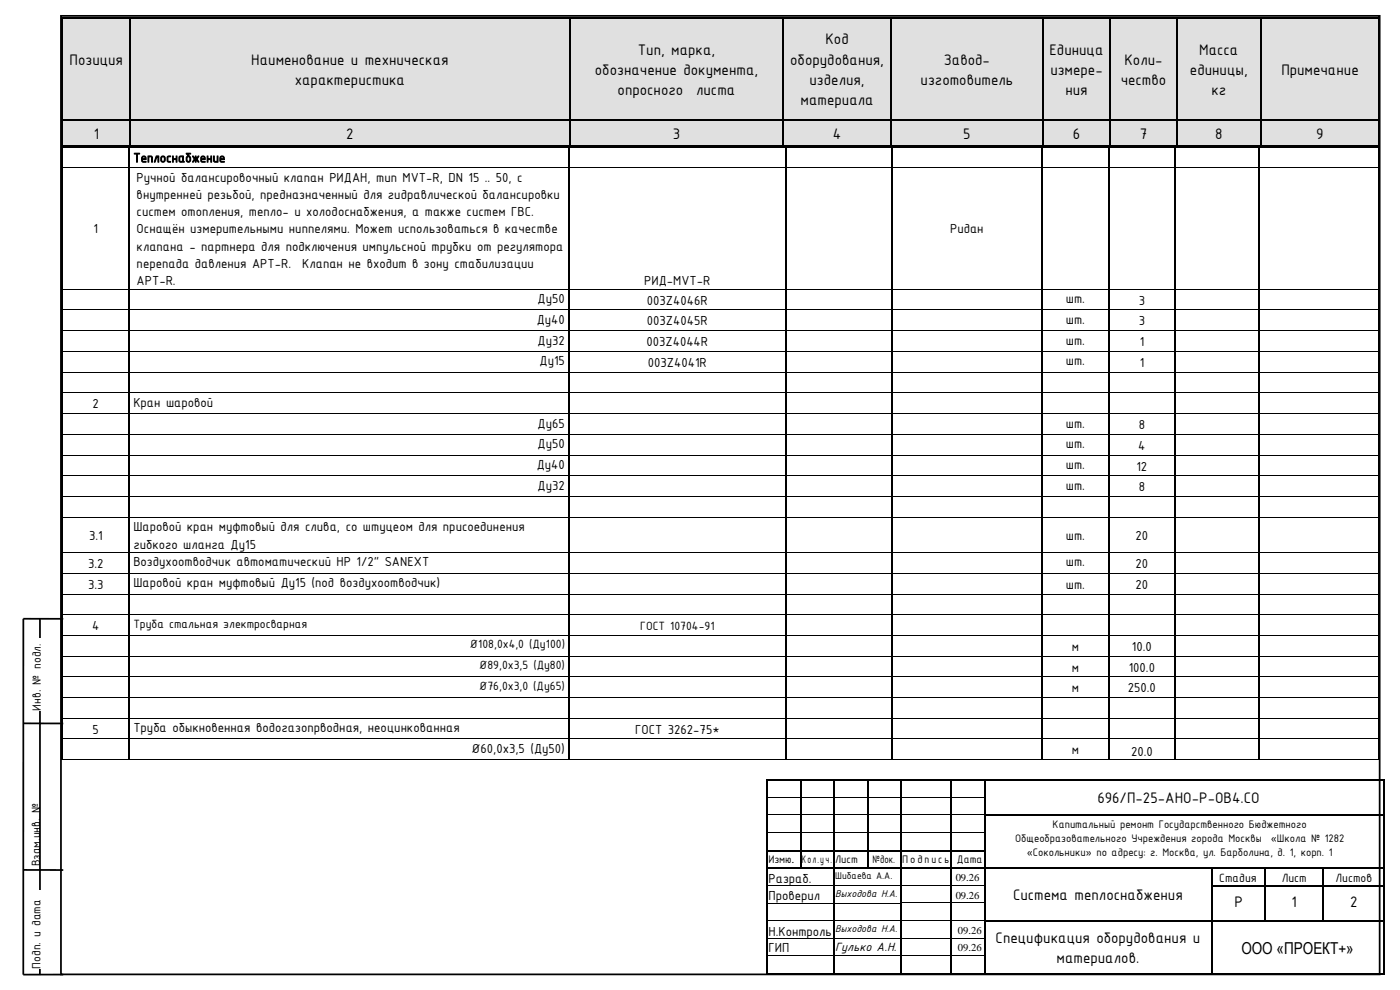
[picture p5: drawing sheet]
<svg xmlns="http://www.w3.org/2000/svg" width="420mm" height="297mm" viewBox="0 0 420 297" stroke-linecap="round" stroke-linejoin="round" font-family="sans-serif">
<defs><g id="words">
<g font-size="4.9">
<text x="191.4" y="16.4">Тип, марка,</text>
<text x="247.7" y="13.3">Код</text>
<text x="314.9" y="16.4">Единица</text>
<text x="359.8" y="16.4">Масса</text>
<text x="20.9" y="19.4">Позиция</text>
<text x="75.4" y="19.4">Наименование и техническая</text>
<text x="178.5" y="22.4">обозначение документа,</text>
<text x="237.1" y="19.4">оборудования,</text>
<text x="283.2" y="19.4">Завод-</text>
<text x="315.1" y="22.4">измере-</text>
<text x="337.4" y="19.4">Коли-</text>
<text x="357" y="22.4">единицы,</text>
<text x="384.5" y="22.4">Примечание</text>
<text x="88.4" y="25.4">характеристика</text>
<text x="185.3" y="28.5">опросного</text>
<text x="208.9" y="28.5">листа</text>
<text x="242.9" y="25.4">изделия,</text>
<text x="276.2" y="25.4">изготовитель</text>
<text x="319.7" y="28.5">ния</text>
<text x="336.3" y="25.4">чество</text>
<text x="363.5" y="28.5">кг</text>
<text x="240.2" y="31.5">материала</text>
<text x="28.1" y="41.7">1</text>
<text x="103.9" y="41.7">2</text>
<text x="201.9" y="41.7">3</text>
<text x="249.9" y="41.7">4</text>
<text x="289" y="41.7">5</text>
<text x="321.9" y="41.7">6</text>
<text x="342" y="41.7">7</text>
<text x="364.6" y="41.7">8</text>
<text x="394.9" y="41.7">9</text>
<text x="329.3" y="241.1">696/П-25-АНО-Р-ОВ4.СО</text>
<text x="303.9" y="270.2">Система теплоснабжения</text>
<text x="370.4" y="272.2">Р</text>
<text x="387.5" y="272.2">1</text>
<text x="405.1" y="272.2">2</text>
<text x="298.7" y="283">Спецификация оборудования и</text>
<text x="372.4" y="286.1">ООО «ПРОЕКТ+»</text>
<text x="317" y="289.1">материалов.</text>
</g>
<g font-size="4.2">
<text x="40" y="48.7">Теплоснабжение</text>
<text x="41" y="54.5">Ручной балансировочный клапан РИДАН, тип MVT-R, DN 15 .. 50, с</text>
<text x="41" y="59.7">внутренней резьбой, предназначенный для гидравлической балансировки</text>
<text x="41" y="64.8">систем отопления, тепло- и холодоснабжения, а также систем ГВС.</text>
<text x="28.1" y="70">1</text>
<text x="41" y="70">Оснащён измерительными ниппелями. Может использоваться в качестве</text>
<text x="285.1" y="70">Ридан</text>
<text x="41" y="75.2">клапана - партнера для подключения импульсной трубки от регулятора</text>
<text x="41" y="80.4">перепада давления APT-R.</text>
<text x="90.7" y="80.4">Клапан не входит в зону стабилизации</text>
<text x="41" y="85.6">APT-R.</text>
<text x="193.3" y="85.6">РИД-MVT-R</text>
<text x="161.3" y="90.9">Ду50</text>
<text x="194.1" y="91.4">003Z4046R</text>
<text x="319.8" y="90.9">шт.</text>
<text x="341.7" y="91.4">3</text>
<text x="161" y="97.2">Ду40</text>
<text x="194.1" y="97.6">003Z4045R</text>
<text x="319.8" y="97.2">шт.</text>
<text x="341.7" y="97.6">3</text>
<text x="161.3" y="103.4">Ду32</text>
<text x="194" y="103.8">003Z4044R</text>
<text x="319.8" y="103.4">шт.</text>
<text x="341.9" y="103.8">1</text>
<text x="161.9" y="109.6">Ду15</text>
<text x="194.4" y="110.1">003Z4041R</text>
<text x="319.8" y="109.6">шт.</text>
<text x="341.9" y="110.1">1</text>
<text x="27.8" y="122.5">2</text>
<text x="40" y="122.1">Кран шаровой</text>
<text x="161.3" y="128.3">Ду65</text>
<text x="319.8" y="128.3">шт.</text>
<text x="341.7" y="128.7">8</text>
<text x="161.3" y="134.5">Ду50</text>
<text x="319.8" y="134.5">шт.</text>
<text x="341.5" y="134.9">4</text>
<text x="161" y="140.8">Ду40</text>
<text x="319.8" y="140.8">шт.</text>
<text x="341" y="141.2">12</text>
<text x="161.3" y="147">Ду32</text>
<text x="319.8" y="147">шт.</text>
<text x="341.7" y="147.4">8</text>
<text x="40" y="159.4">Шаровой кран муфтовый для слива, со штуцеом для присоединения</text>
<text x="26.7" y="162">3.1</text>
<text x="40" y="164.6">гибкого шланга Ду15</text>
<text x="319.8" y="162">шт.</text>
<text x="340.7" y="162">20</text>
<text x="26.4" y="170.4">3.2</text>
<text x="40" y="170">Воздухоотводчик автоматический НР 1/2&quot; SANEXT</text>
<text x="319.8" y="170">шт.</text>
<text x="340.7" y="170.4">20</text>
<text x="26.4" y="176.6">3.3</text>
<text x="40" y="176.2">Шаровой кран муфтовый Ду15 (под воздухоотводчик)</text>
<text x="319.8" y="176.6">шт.</text>
<text x="340.7" y="176.6">20</text>
<text x="27.7" y="189.1">4</text>
<text x="321.6" y="195.3">м</text>
<text x="339.6" y="195.3">10.0</text>
<text x="321.6" y="201.5">м</text>
<text x="338.7" y="201.5">100.0</text>
<text x="321.6" y="207.7">м</text>
<text x="338.4" y="207.7">250.0</text>
<text x="27.8" y="220.1">5</text>
<text x="40" y="219.7">Труба обыкновенная водогазопрводная, неоцинкованная</text>
<text x="190.6" y="220.1">ГОСТ 3262-75*</text>
<text x="141.4" y="225.9">Ø60,0х3,5 (Ду50)</text>
<text x="321.6" y="226.3">м</text>
<text x="339.3" y="226.8">20.0</text>
<text x="230.6" y="264.8">Разраб.</text>
<text x="230.6" y="270.1">Проверил</text>
<text x="230.6" y="280.7">Н.Контроль</text>
<text x="230.6" y="285.7">ГИП</text>
</g>
<g font-size="3.9">
<text x="40" y="188.3">Труба стальная электросварная</text>
<text x="192.1" y="188.9">ГОСТ 10704-91</text>
<text x="141" y="194.5">Ø108,0х4,0 (Ду100)</text>
<text x="143.7" y="200.8">Ø89,0х3,5 (Ду80)</text>
<text x="143.7" y="206.9">Ø76,0х3,0 (Ду65)</text>
<text x="12.2" y="213.2" transform="rotate(-90 12.2 213.2)">Инв. № подл.</text>
<text x="12" y="259.9" transform="rotate(-90 12 259.9)">Взам.инв. №</text>
<text x="365.8" y="264.5">Стадия</text>
<text x="384.6" y="264.5">Лист</text>
<text x="400.7" y="264.5">Листов</text>
<text x="250.6" y="285.4">Гулько А.Н.</text>
<text x="12.1" y="290.6" transform="rotate(-90 12.1 290.6)">Подп. и дата</text>
</g>
<g font-size="3.5">
<text x="315.8" y="248.3">Капитальный ремонт Государственного Бюджетного</text>
<text x="304.6" y="252.6">Общеобразовательного Учреждения города Москвы</text>
<text x="308.1" y="256.9">«Сокольники» по адресу: г. Москва, ул. Барболина, д. 1, корп. 1</text>
<text x="381.3" y="252.6">«Школа № 1282</text>
<text x="230.6" y="258.9">Измю.</text>
<text x="240.6" y="258.9">Кол.уч.</text>
<text x="250.6" y="258.9">Лист</text>
<text x="261.8" y="258.9">№док.</text>
<text x="270.7" y="258.9">Подпись</text>
<text x="287.1" y="258.9">Дата</text>
</g>
<g font-size="3.2">
<text x="250.6" y="263.8">Шибаева А.А.</text>
<text x="250.6" y="267.7">А.А.А.А.</text>
<text x="250.6" y="269.1">Выходова Н.А.</text>
<text x="286.7" y="264.4">09.26</text>
<text x="286.7" y="269.7">09.26</text>
<text x="250.6" y="279.7">Выходова Н.А.</text>
<text x="287.4" y="280.3">09.26</text>
<text x="287.4" y="285.3">09.26</text>
</g>
</g></defs>
<g fill="#e0e0e0">
<path d="M19 5.5h19.8v30.3h-19.8z" fill-rule="evenodd"/>
<path d="M20 14.6h17.8v6.1h-17.8z" fill-rule="evenodd"/>
<path d="M20 20.7h17.8v6h-17.8z" fill-rule="evenodd"/>
<path d="M39.3 5.5h131.4v30.3h-131.4z" fill-rule="evenodd"/>
<path d="M40.3 14.6h129.4v6.1h-129.4z" fill-rule="evenodd"/>
<path d="M40.3 20.7h129.4v6h-129.4z" fill-rule="evenodd"/>
<path d="M171.2 5.5h63.6v30.3h-63.6z" fill-rule="evenodd"/>
<path d="M172.2 11.6h61.6v6h-61.6z" fill-rule="evenodd"/>
<path d="M172.2 17.6h61.6v6.1h-61.6z" fill-rule="evenodd"/>
<path d="M172.2 23.7h61.6v6h-61.6z" fill-rule="evenodd"/>
<path d="M235.3 5.5h31.8v30.3h-31.8z" fill-rule="evenodd"/>
<path d="M236.3 8.6h29.8v6h-29.8z" fill-rule="evenodd"/>
<path d="M236.3 14.6h29.8v6.1h-29.8z" fill-rule="evenodd"/>
<path d="M236.3 20.7h29.8v6h-29.8z" fill-rule="evenodd"/>
<path d="M236.3 26.7h29.8v6.1h-29.8z" fill-rule="evenodd"/>
<path d="M267.6 5.5h45.1v30.3h-45.1z" fill-rule="evenodd"/>
<path d="M268.6 14.6h43.1v6.1h-43.1z" fill-rule="evenodd"/>
<path d="M268.6 20.7h43.1v6h-43.1z" fill-rule="evenodd"/>
<path d="M313.2 5.5h19.6v30.3h-19.6z" fill-rule="evenodd"/>
<path d="M314.2 11.6h17.6v6h-17.6z" fill-rule="evenodd"/>
<path d="M314.2 17.6h17.6v6.1h-17.6z" fill-rule="evenodd"/>
<path d="M314.2 23.7h17.6v6h-17.6z" fill-rule="evenodd"/>
<path d="M333.3 5.5h19.6v30.3h-19.6z" fill-rule="evenodd"/>
<path d="M334.3 14.6h17.6v6.1h-17.6z" fill-rule="evenodd"/>
<path d="M334.3 20.7h17.6v6h-17.6z" fill-rule="evenodd"/>
<path d="M353.4 5.5h24.6v30.3h-24.6z" fill-rule="evenodd"/>
<path d="M354.4 5.5h22.7v6.1h-22.7z" fill-rule="evenodd"/>
<path d="M354.4 11.6h22.7v6h-22.7z" fill-rule="evenodd"/>
<path d="M354.4 17.6h22.7v6.1h-22.7z" fill-rule="evenodd"/>
<path d="M354.4 23.7h22.7v6h-22.7z" fill-rule="evenodd"/>
<path d="M354.4 29.7h22.7v6.1h-22.7z" fill-rule="evenodd"/>
<path d="M378.6 5.5h35v30.3h-35z" fill-rule="evenodd"/>
<path d="M379.6 17.6h33v6.1h-33z" fill-rule="evenodd"/>
</g>
<g fill="#000">
<path d="M18.5 5h.5v.5h-.5z" fill-rule="evenodd"/>
<path d="M18.5 5h.5v.5h-.5z" fill-rule="evenodd"/>
<path d="M19 5h19.8v.5h-19.8z" fill-rule="evenodd"/>
<path d="M38.8 5h.5v.5h-.5z" fill-rule="evenodd"/>
<path d="M39.3 5h131.4v.5h-131.4z" fill-rule="evenodd"/>
<path d="M170.7 5h.5v.5h-.5z" fill-rule="evenodd"/>
<path d="M171.2 5h63.6v.5h-63.6z" fill-rule="evenodd"/>
<path d="M234.8 5h.5v.5h-.5z" fill-rule="evenodd"/>
<path d="M235.3 5h31.8v.5h-31.8z" fill-rule="evenodd"/>
<path d="M267.1 5h.5v.5h-.5z" fill-rule="evenodd"/>
<path d="M267.6 5h45.1v.5h-45.1z" fill-rule="evenodd"/>
<path d="M312.7 5h.5v.5h-.5z" fill-rule="evenodd"/>
<path d="M313.2 5h19.6v.5h-19.6z" fill-rule="evenodd"/>
<path d="M332.8 5h.5v.5h-.5z" fill-rule="evenodd"/>
<path d="M333.3 5h19.6v.5h-19.6z" fill-rule="evenodd"/>
<path d="M352.9 5h.5v.5h-.5z" fill-rule="evenodd"/>
<path d="M353.4 5h24.6v.5h-24.6z" fill-rule="evenodd"/>
<path d="M378 5h.6v.5h-.6z" fill-rule="evenodd"/>
<path d="M378.6 5h35v.5h-35z" fill-rule="evenodd"/>
<path d="M413.6 5h.5v.5h-.5z" fill-rule="evenodd"/>
<path d="M413.6 5h.5v.5h-.5z" fill-rule="evenodd"/>
<path d="M18.5 5.5h.5v30.3h-.5z" fill-rule="evenodd"/>
<path d="M38.8 5.5h.5v30.3h-.5z" fill-rule="evenodd"/>
<path d="M170.7 5.5h.5v30.3h-.5z" fill-rule="evenodd"/>
<path d="M234.8 5.5h.5v30.3h-.5z" fill-rule="evenodd"/>
<path d="M267.1 5.5h.5v30.3h-.5z" fill-rule="evenodd"/>
<path d="M312.7 5.5h.5v30.3h-.5z" fill-rule="evenodd"/>
<path d="M332.8 5.5h.5v30.3h-.5z" fill-rule="evenodd"/>
<path d="M352.9 5.5h.5v30.3h-.5z" fill-rule="evenodd"/>
<path d="M378 5.5h.6v30.3h-.6z" fill-rule="evenodd"/>
<path d="M413.6 5.5h.5v30.3h-.5z" fill-rule="evenodd"/>
</g>
<g fill="#e0e0e0">
<path d="M19 36.3h19.8v7.2h-19.8z" fill-rule="evenodd"/>
<path d="M20 36.9h17.8v6h-17.8z" fill-rule="evenodd"/>
<path d="M39.3 36.3h131.4v7.2h-131.4z" fill-rule="evenodd"/>
<path d="M40.3 36.9h129.4v6h-129.4z" fill-rule="evenodd"/>
<path d="M171.2 36.3h63.6v7.2h-63.6z" fill-rule="evenodd"/>
<path d="M172.2 36.9h61.6v6h-61.6z" fill-rule="evenodd"/>
<path d="M235.3 36.3h31.8v7.2h-31.8z" fill-rule="evenodd"/>
<path d="M236.3 36.9h29.8v6h-29.8z" fill-rule="evenodd"/>
<path d="M267.6 36.3h45.1v7.2h-45.1z" fill-rule="evenodd"/>
<path d="M268.6 36.9h43.1v6h-43.1z" fill-rule="evenodd"/>
<path d="M313.2 36.3h19.6v7.2h-19.6z" fill-rule="evenodd"/>
<path d="M314.2 36.9h17.6v6h-17.6z" fill-rule="evenodd"/>
<path d="M333.3 36.3h19.6v7.2h-19.6z" fill-rule="evenodd"/>
<path d="M334.3 36.9h17.6v6h-17.6z" fill-rule="evenodd"/>
<path d="M353.4 36.3h24.6v7.2h-24.6z" fill-rule="evenodd"/>
<path d="M354.4 36.9h22.7v6h-22.7z" fill-rule="evenodd"/>
<path d="M378.6 36.3h35v7.2h-35z" fill-rule="evenodd"/>
<path d="M379.6 36.9h33v6h-33z" fill-rule="evenodd"/>
</g>
<g fill="#000">
<path d="M18.5 35.8h.5v.5h-.5z" fill-rule="evenodd"/>
<path d="M19 35.8h19.8v.5h-19.8z" fill-rule="evenodd"/>
<path d="M38.8 35.8h.5v.5h-.5z" fill-rule="evenodd"/>
<path d="M39.3 35.8h131.4v.5h-131.4z" fill-rule="evenodd"/>
<path d="M170.7 35.8h.5v.5h-.5z" fill-rule="evenodd"/>
<path d="M171.2 35.8h63.6v.5h-63.6z" fill-rule="evenodd"/>
<path d="M234.8 35.8h.5v.5h-.5z" fill-rule="evenodd"/>
<path d="M235.3 35.8h31.8v.5h-31.8z" fill-rule="evenodd"/>
<path d="M267.1 35.8h.5v.5h-.5z" fill-rule="evenodd"/>
<path d="M267.6 35.8h45.1v.5h-45.1z" fill-rule="evenodd"/>
<path d="M312.7 35.8h.5v.5h-.5z" fill-rule="evenodd"/>
<path d="M313.2 35.8h19.6v.5h-19.6z" fill-rule="evenodd"/>
<path d="M332.8 35.8h.5v.5h-.5z" fill-rule="evenodd"/>
<path d="M333.3 35.8h19.6v.5h-19.6z" fill-rule="evenodd"/>
<path d="M352.9 35.8h.5v.5h-.5z" fill-rule="evenodd"/>
<path d="M353.4 35.8h24.6v.5h-24.6z" fill-rule="evenodd"/>
<path d="M378 35.8h.6v.5h-.6z" fill-rule="evenodd"/>
<path d="M378.6 35.8h35v.5h-35z" fill-rule="evenodd"/>
<path d="M413.6 35.8h.5v.5h-.5z" fill-rule="evenodd"/>
<path d="M18.5 36.3h.5v7.2h-.5z" fill-rule="evenodd"/>
<path d="M18.5 43.5h.5v.6h-.5z" fill-rule="evenodd"/>
<path d="M18.5 43.5h.5v.6h-.5z" fill-rule="evenodd"/>
<path d="M19 43.5h19.8v.6h-19.8z" fill-rule="evenodd"/>
<path d="M38.8 36.3h.5v7.2h-.5z" fill-rule="evenodd"/>
<path d="M38.8 43.5h.5v.6h-.5z" fill-rule="evenodd"/>
<path d="M39.3 43.5h131.4v.6h-131.4z" fill-rule="evenodd"/>
<path d="M170.7 36.3h.5v7.2h-.5z" fill-rule="evenodd"/>
<path d="M170.7 43.5h.5v.6h-.5z" fill-rule="evenodd"/>
<path d="M171.2 43.5h63.6v.6h-63.6z" fill-rule="evenodd"/>
<path d="M234.8 36.3h.5v7.2h-.5z" fill-rule="evenodd"/>
<path d="M234.8 43.5h.5v.6h-.5z" fill-rule="evenodd"/>
<path d="M235.3 43.5h31.8v.6h-31.8z" fill-rule="evenodd"/>
<path d="M267.1 36.3h.5v7.2h-.5z" fill-rule="evenodd"/>
<path d="M267.1 43.5h.5v.6h-.5z" fill-rule="evenodd"/>
<path d="M267.6 43.5h45.1v.6h-45.1z" fill-rule="evenodd"/>
<path d="M312.7 36.3h.5v7.2h-.5z" fill-rule="evenodd"/>
<path d="M312.7 43.5h.5v.6h-.5z" fill-rule="evenodd"/>
<path d="M313.2 43.5h19.6v.6h-19.6z" fill-rule="evenodd"/>
<path d="M332.8 36.3h.5v7.2h-.5z" fill-rule="evenodd"/>
<path d="M332.8 43.5h.5v.6h-.5z" fill-rule="evenodd"/>
<path d="M333.3 43.5h19.6v.6h-19.6z" fill-rule="evenodd"/>
<path d="M352.9 36.3h.5v7.2h-.5z" fill-rule="evenodd"/>
<path d="M352.9 43.5h.5v.6h-.5z" fill-rule="evenodd"/>
<path d="M353.4 43.5h24.6v.6h-24.6z" fill-rule="evenodd"/>
<path d="M378 36.3h.6v7.2h-.6z" fill-rule="evenodd"/>
<path d="M378 43.5h.6v.6h-.6z" fill-rule="evenodd"/>
<path d="M378.6 43.5h35v.6h-35z" fill-rule="evenodd"/>
<path d="M413.6 36.3h.5v7.2h-.5z" fill-rule="evenodd"/>
<path d="M413.6 43.5h.5v.6h-.5z" fill-rule="evenodd"/>
<path d="M413.6 43.5h.5v.6h-.5z" fill-rule="evenodd"/>
<path d="M230 233.8h.5v.5h-.5z" fill-rule="evenodd"/>
<path d="M230 233.8h.5v.5h-.5z" fill-rule="evenodd"/>
<path d="M230 234.3h.5v4.8h-.5z" fill-rule="evenodd"/>
<path d="M230 239.1h.5v.2h-.5z" fill-rule="evenodd"/>
<path d="M230.5 233.8h9.5v.5h-9.5z" fill-rule="evenodd"/>
<path d="M240 233.8h.6v.5h-.6z" fill-rule="evenodd"/>
<path d="M240 234.3h.6v4.8h-.6z" fill-rule="evenodd"/>
<path d="M240 239.1h.6v.2h-.6z" fill-rule="evenodd"/>
<path d="M240.6 233.8h9.5v.5h-9.5z" fill-rule="evenodd"/>
<path d="M250.1 233.8h.5v.5h-.5z" fill-rule="evenodd"/>
<path d="M250.1 234.3h.5v4.8h-.5z" fill-rule="evenodd"/>
<path d="M250.1 239.1h.5v.2h-.5z" fill-rule="evenodd"/>
<path d="M250.6 233.8h9.5v.5h-9.5z" fill-rule="evenodd"/>
<path d="M260.1 233.8h.5v.5h-.5z" fill-rule="evenodd"/>
<path d="M260.1 234.3h.5v4.8h-.5z" fill-rule="evenodd"/>
<path d="M260.1 239.1h.5v.2h-.5z" fill-rule="evenodd"/>
<path d="M260.6 233.8h9.5v.5h-9.5z" fill-rule="evenodd"/>
<path d="M270.1 233.8h.6v.5h-.6z" fill-rule="evenodd"/>
<path d="M270.1 234.3h.6v4.8h-.6z" fill-rule="evenodd"/>
<path d="M270.1 239.1h.6v.2h-.6z" fill-rule="evenodd"/>
<path d="M270.7 233.8h14.5v.5h-14.5z" fill-rule="evenodd"/>
<path d="M285.2 233.8h.5v.5h-.5z" fill-rule="evenodd"/>
<path d="M285.2 234.3h.5v4.8h-.5z" fill-rule="evenodd"/>
<path d="M285.2 239.1h.5v.2h-.5z" fill-rule="evenodd"/>
<path d="M285.7 233.8h9.5v.5h-9.5z" fill-rule="evenodd"/>
<path d="M295.2 233.8h.6v.5h-.6z" fill-rule="evenodd"/>
<path d="M295.2 234.3h.6v4.8h-.6z" fill-rule="evenodd"/>
<path d="M295.2 239.1h.6v.2h-.6z" fill-rule="evenodd"/>
<path d="M295.8 233.8h119.3v.5h-119.3z" fill-rule="evenodd"/>
<path d="M415.1 233.8h.5v.5h-.5z" fill-rule="evenodd"/>
<path d="M415.1 233.8h.5v.5h-.5z" fill-rule="evenodd"/>
<path d="M415.1 234.3h.5v4.8h-.5z" fill-rule="evenodd"/>
<path d="M415.1 239.1h.5v.2h-.5z" fill-rule="evenodd"/>
<path d="M230 239.3h.5v5h-.5z" fill-rule="evenodd"/>
<path d="M230 244.3h.5v.6h-.5z" fill-rule="evenodd"/>
<path d="M230 244.9h.5v4.7h-.5z" fill-rule="evenodd"/>
<path d="M230 249.6h.5v.3h-.5z" fill-rule="evenodd"/>
<path d="M230 249.9h.5v5h-.5z" fill-rule="evenodd"/>
<path d="M230 254.9h.5v.6h-.5z" fill-rule="evenodd"/>
<path d="M230.5 254.9h9.5v.6h-9.5z" fill-rule="evenodd"/>
<path d="M240 239.3h.6v5h-.6z" fill-rule="evenodd"/>
<path d="M240 244.3h.6v.6h-.6z" fill-rule="evenodd"/>
<path d="M240 244.9h.6v4.7h-.6z" fill-rule="evenodd"/>
<path d="M240 249.6h.6v.3h-.6z" fill-rule="evenodd"/>
<path d="M240 249.9h.6v5h-.6z" fill-rule="evenodd"/>
<path d="M240 254.9h.6v.6h-.6z" fill-rule="evenodd"/>
<path d="M240.6 254.9h9.5v.6h-9.5z" fill-rule="evenodd"/>
<path d="M250.1 239.3h.5v5h-.5z" fill-rule="evenodd"/>
<path d="M250.1 244.3h.5v.6h-.5z" fill-rule="evenodd"/>
<path d="M250.1 244.9h.5v4.7h-.5z" fill-rule="evenodd"/>
<path d="M250.1 249.6h.5v.3h-.5z" fill-rule="evenodd"/>
<path d="M250.1 249.9h.5v5h-.5z" fill-rule="evenodd"/>
<path d="M250.1 254.9h.5v.6h-.5z" fill-rule="evenodd"/>
<path d="M250.6 254.9h9.5v.6h-9.5z" fill-rule="evenodd"/>
<path d="M260.1 239.3h.5v5h-.5z" fill-rule="evenodd"/>
<path d="M260.1 244.3h.5v.6h-.5z" fill-rule="evenodd"/>
<path d="M260.1 244.9h.5v4.7h-.5z" fill-rule="evenodd"/>
<path d="M260.1 249.6h.5v.3h-.5z" fill-rule="evenodd"/>
<path d="M260.1 249.9h.5v5h-.5z" fill-rule="evenodd"/>
<path d="M260.1 254.9h.5v.6h-.5z" fill-rule="evenodd"/>
<path d="M260.6 254.9h9.5v.6h-9.5z" fill-rule="evenodd"/>
<path d="M270.1 239.3h.6v5h-.6z" fill-rule="evenodd"/>
<path d="M270.1 244.3h.6v.6h-.6z" fill-rule="evenodd"/>
<path d="M270.1 244.9h.6v4.7h-.6z" fill-rule="evenodd"/>
<path d="M270.1 249.6h.6v.3h-.6z" fill-rule="evenodd"/>
<path d="M270.1 249.9h.6v5h-.6z" fill-rule="evenodd"/>
<path d="M270.1 254.9h.6v.6h-.6z" fill-rule="evenodd"/>
<path d="M270.7 254.9h14.5v.6h-14.5z" fill-rule="evenodd"/>
<path d="M285.2 239.3h.5v5h-.5z" fill-rule="evenodd"/>
<path d="M285.2 244.3h.5v.6h-.5z" fill-rule="evenodd"/>
<path d="M285.2 244.9h.5v4.7h-.5z" fill-rule="evenodd"/>
<path d="M285.2 249.6h.5v.3h-.5z" fill-rule="evenodd"/>
<path d="M285.2 249.9h.5v5h-.5z" fill-rule="evenodd"/>
<path d="M285.2 254.9h.5v.6h-.5z" fill-rule="evenodd"/>
<path d="M285.7 254.9h9.5v.6h-9.5z" fill-rule="evenodd"/>
<path d="M295.2 239.3h.6v5h-.6z" fill-rule="evenodd"/>
<path d="M295.2 244.3h.6v.6h-.6z" fill-rule="evenodd"/>
<path d="M295.2 244.9h.6v4.7h-.6z" fill-rule="evenodd"/>
<path d="M295.2 249.6h.6v.3h-.6z" fill-rule="evenodd"/>
<path d="M295.2 249.9h.6v5h-.6z" fill-rule="evenodd"/>
<path d="M295.2 254.9h.6v.6h-.6z" fill-rule="evenodd"/>
<path d="M295.8 244.3h119.3v.6h-119.3z" fill-rule="evenodd"/>
<path d="M415.1 239.3h.5v5h-.5z" fill-rule="evenodd"/>
<path d="M415.1 244.3h.5v.6h-.5z" fill-rule="evenodd"/>
<path d="M415.1 244.9h.5v4.7h-.5z" fill-rule="evenodd"/>
<path d="M415.1 249.6h.5v.3h-.5z" fill-rule="evenodd"/>
<path d="M415.1 249.9h.5v5h-.5z" fill-rule="evenodd"/>
<path d="M415.1 254.9h.5v.6h-.5z" fill-rule="evenodd"/>
<path d="M230 255.5h.5v4.7h-.5z" fill-rule="evenodd"/>
<path d="M230 260.2h.5v.6h-.5z" fill-rule="evenodd"/>
<path d="M230 260.8h.5v4.7h-.5z" fill-rule="evenodd"/>
<path d="M230 265.5h.5v.5h-.5z" fill-rule="evenodd"/>
<path d="M230 266h.5v4.8h-.5z" fill-rule="evenodd"/>
<path d="M230 270.8h.5v.5h-.5z" fill-rule="evenodd"/>
<path d="M230 271.3h.5v4.8h-.5z" fill-rule="evenodd"/>
<path d="M230 276.1h.5v.5h-.5z" fill-rule="evenodd"/>
<path d="M230.5 260.2h9.5v.6h-9.5z" fill-rule="evenodd"/>
<path d="M240 255.5h.6v4.7h-.6z" fill-rule="evenodd"/>
<path d="M240 260.2h.6v.6h-.6z" fill-rule="evenodd"/>
<path d="M240.6 260.2h9.5v.6h-9.5z" fill-rule="evenodd"/>
<path d="M250.1 255.5h.5v4.7h-.5z" fill-rule="evenodd"/>
<path d="M250.1 260.2h.5v.6h-.5z" fill-rule="evenodd"/>
<path d="M250.1 260.8h.5v4.7h-.5z" fill-rule="evenodd"/>
<path d="M250.1 265.5h.5v.5h-.5z" fill-rule="evenodd"/>
<path d="M250.1 266h.5v4.8h-.5z" fill-rule="evenodd"/>
<path d="M250.1 270.8h.5v.5h-.5z" fill-rule="evenodd"/>
<path d="M250.1 271.3h.5v4.8h-.5z" fill-rule="evenodd"/>
<path d="M250.1 276.1h.5v.5h-.5z" fill-rule="evenodd"/>
<path d="M250.6 260.2h9.5v.6h-9.5z" fill-rule="evenodd"/>
<path d="M260.1 255.5h.5v4.7h-.5z" fill-rule="evenodd"/>
<path d="M260.1 260.2h.5v.6h-.5z" fill-rule="evenodd"/>
<path d="M260.6 260.2h9.5v.6h-9.5z" fill-rule="evenodd"/>
<path d="M270.1 255.5h.6v4.7h-.6z" fill-rule="evenodd"/>
<path d="M270.1 260.2h.6v.6h-.6z" fill-rule="evenodd"/>
<path d="M270.1 260.8h.6v4.7h-.6z" fill-rule="evenodd"/>
<path d="M270.1 265.5h.6v.5h-.6z" fill-rule="evenodd"/>
<path d="M270.1 266h.6v4.8h-.6z" fill-rule="evenodd"/>
<path d="M270.1 270.8h.6v.5h-.6z" fill-rule="evenodd"/>
<path d="M270.1 271.3h.6v4.8h-.6z" fill-rule="evenodd"/>
<path d="M270.1 276.1h.6v.5h-.6z" fill-rule="evenodd"/>
<path d="M270.7 260.2h14.5v.6h-14.5z" fill-rule="evenodd"/>
<path d="M285.2 255.5h.5v4.7h-.5z" fill-rule="evenodd"/>
<path d="M285.2 260.2h.5v.6h-.5z" fill-rule="evenodd"/>
<path d="M285.2 260.8h.5v4.7h-.5z" fill-rule="evenodd"/>
<path d="M285.2 265.5h.5v.5h-.5z" fill-rule="evenodd"/>
<path d="M285.2 266h.5v4.8h-.5z" fill-rule="evenodd"/>
<path d="M285.2 270.8h.5v.5h-.5z" fill-rule="evenodd"/>
<path d="M285.2 271.3h.5v4.8h-.5z" fill-rule="evenodd"/>
<path d="M285.2 276.1h.5v.5h-.5z" fill-rule="evenodd"/>
<path d="M285.7 260.2h9.5v.6h-9.5z" fill-rule="evenodd"/>
<path d="M295.2 255.5h.6v4.7h-.6z" fill-rule="evenodd"/>
<path d="M295.2 260.2h.6v.6h-.6z" fill-rule="evenodd"/>
<path d="M295.2 260.8h.6v4.7h-.6z" fill-rule="evenodd"/>
<path d="M295.2 265.5h.6v.5h-.6z" fill-rule="evenodd"/>
<path d="M295.2 266h.6v4.8h-.6z" fill-rule="evenodd"/>
<path d="M295.2 270.8h.6v.5h-.6z" fill-rule="evenodd"/>
<path d="M295.2 271.3h.6v4.8h-.6z" fill-rule="evenodd"/>
<path d="M295.2 276.1h.6v.5h-.6z" fill-rule="evenodd"/>
<path d="M295.8 260.2h67.7v.6h-67.7z" fill-rule="evenodd"/>
<path d="M295.8 276.1h67.7v.5h-67.7z" fill-rule="evenodd"/>
<path d="M363.5 260.2h.5v.6h-.5z" fill-rule="evenodd"/>
<path d="M363.5 260.8h.5v4.7h-.5z" fill-rule="evenodd"/>
<path d="M363.5 265.5h.5v.5h-.5z" fill-rule="evenodd"/>
<path d="M363.5 266h.5v4.8h-.5z" fill-rule="evenodd"/>
<path d="M363.5 270.8h.5v.5h-.5z" fill-rule="evenodd"/>
<path d="M363.5 271.3h.5v4.8h-.5z" fill-rule="evenodd"/>
<path d="M363.5 276.1h.5v.5h-.5z" fill-rule="evenodd"/>
<path d="M364 260.2h15.3v.6h-15.3z" fill-rule="evenodd"/>
<path d="M364 265.5h15.3v.5h-15.3z" fill-rule="evenodd"/>
<path d="M364 276.1h15.3v.5h-15.3z" fill-rule="evenodd"/>
<path d="M379.3 260.2h.5v.6h-.5z" fill-rule="evenodd"/>
<path d="M379.3 260.8h.5v4.7h-.5z" fill-rule="evenodd"/>
<path d="M379.3 265.5h.5v.5h-.5z" fill-rule="evenodd"/>
<path d="M379.3 266h.5v4.8h-.5z" fill-rule="evenodd"/>
<path d="M379.3 270.8h.5v.5h-.5z" fill-rule="evenodd"/>
<path d="M379.3 271.3h.5v4.8h-.5z" fill-rule="evenodd"/>
<path d="M379.3 276.1h.5v.5h-.5z" fill-rule="evenodd"/>
<path d="M379.8 260.2h17v.6h-17z" fill-rule="evenodd"/>
<path d="M379.8 265.5h17v.5h-17z" fill-rule="evenodd"/>
<path d="M379.8 276.1h17v.5h-17z" fill-rule="evenodd"/>
<path d="M396.8 260.2h.6v.6h-.6z" fill-rule="evenodd"/>
<path d="M396.8 260.8h.6v4.7h-.6z" fill-rule="evenodd"/>
<path d="M396.8 265.5h.6v.5h-.6z" fill-rule="evenodd"/>
<path d="M396.8 266h.6v4.8h-.6z" fill-rule="evenodd"/>
<path d="M396.8 270.8h.6v.5h-.6z" fill-rule="evenodd"/>
<path d="M396.8 271.3h.6v4.8h-.6z" fill-rule="evenodd"/>
<path d="M396.8 276.1h.6v.5h-.6z" fill-rule="evenodd"/>
<path d="M397.4 260.2h17.7v.6h-17.7z" fill-rule="evenodd"/>
<path d="M397.4 265.5h17.7v.5h-17.7z" fill-rule="evenodd"/>
<path d="M397.4 276.1h17.7v.5h-17.7z" fill-rule="evenodd"/>
<path d="M415.1 255.5h.5v4.7h-.5z" fill-rule="evenodd"/>
<path d="M415.1 260.2h.5v.6h-.5z" fill-rule="evenodd"/>
<path d="M415.1 260.8h.5v4.7h-.5z" fill-rule="evenodd"/>
<path d="M415.1 265.5h.5v.5h-.5z" fill-rule="evenodd"/>
<path d="M415.1 266h.5v4.8h-.5z" fill-rule="evenodd"/>
<path d="M415.1 270.8h.5v.5h-.5z" fill-rule="evenodd"/>
<path d="M415.1 271.3h.5v4.8h-.5z" fill-rule="evenodd"/>
<path d="M415.1 276.1h.5v.5h-.5z" fill-rule="evenodd"/>
<path d="M230 276.6h.5v4.8h-.5z" fill-rule="evenodd"/>
<path d="M230 281.4h.5v.3h-.5z" fill-rule="evenodd"/>
<path d="M230 281.7h.5v5h-.5z" fill-rule="evenodd"/>
<path d="M230 286.7h.5v.3h-.5z" fill-rule="evenodd"/>
<path d="M230 287h.5v5h-.5z" fill-rule="evenodd"/>
<path d="M230 292h.5v.5h-.5z" fill-rule="evenodd"/>
<path d="M230 292h.5v.5h-.5z" fill-rule="evenodd"/>
<path d="M230.5 292h19.6v.5h-19.6z" fill-rule="evenodd"/>
<path d="M250.1 276.6h.5v4.8h-.5z" fill-rule="evenodd"/>
<path d="M250.1 281.4h.5v.3h-.5z" fill-rule="evenodd"/>
<path d="M250.1 281.7h.5v5h-.5z" fill-rule="evenodd"/>
<path d="M250.1 286.7h.5v.3h-.5z" fill-rule="evenodd"/>
<path d="M250.1 287h.5v5h-.5z" fill-rule="evenodd"/>
<path d="M250.1 292h.5v.5h-.5z" fill-rule="evenodd"/>
<path d="M250.6 292h19.5v.5h-19.5z" fill-rule="evenodd"/>
<path d="M270.1 276.6h.6v4.8h-.6z" fill-rule="evenodd"/>
<path d="M270.1 281.4h.6v.3h-.6z" fill-rule="evenodd"/>
<path d="M270.1 281.7h.6v5h-.6z" fill-rule="evenodd"/>
<path d="M270.1 286.7h.6v.3h-.6z" fill-rule="evenodd"/>
<path d="M270.1 287h.6v5h-.6z" fill-rule="evenodd"/>
<path d="M270.1 292h.6v.5h-.6z" fill-rule="evenodd"/>
<path d="M270.7 292h14.5v.5h-14.5z" fill-rule="evenodd"/>
<path d="M285.2 276.6h.5v4.8h-.5z" fill-rule="evenodd"/>
<path d="M285.2 281.4h.5v.3h-.5z" fill-rule="evenodd"/>
<path d="M285.2 281.7h.5v5h-.5z" fill-rule="evenodd"/>
<path d="M285.2 286.7h.5v.3h-.5z" fill-rule="evenodd"/>
<path d="M285.2 287h.5v5h-.5z" fill-rule="evenodd"/>
<path d="M285.2 292h.5v.5h-.5z" fill-rule="evenodd"/>
<path d="M285.7 292h9.5v.5h-9.5z" fill-rule="evenodd"/>
<path d="M295.2 276.6h.6v4.8h-.6z" fill-rule="evenodd"/>
<path d="M295.2 281.4h.6v.3h-.6z" fill-rule="evenodd"/>
<path d="M295.2 281.7h.6v5h-.6z" fill-rule="evenodd"/>
<path d="M295.2 286.7h.6v.3h-.6z" fill-rule="evenodd"/>
<path d="M295.2 287h.6v5h-.6z" fill-rule="evenodd"/>
<path d="M295.2 292h.6v.5h-.6z" fill-rule="evenodd"/>
<path d="M295.8 292h67.7v.5h-67.7z" fill-rule="evenodd"/>
<path d="M363.5 276.6h.5v4.8h-.5z" fill-rule="evenodd"/>
<path d="M363.5 281.4h.5v.3h-.5z" fill-rule="evenodd"/>
<path d="M363.5 281.7h.5v5h-.5z" fill-rule="evenodd"/>
<path d="M363.5 286.7h.5v.3h-.5z" fill-rule="evenodd"/>
<path d="M363.5 287h.5v5h-.5z" fill-rule="evenodd"/>
<path d="M363.5 292h.5v.5h-.5z" fill-rule="evenodd"/>
<path d="M364 292h51.1v.5h-51.1z" fill-rule="evenodd"/>
<path d="M415.1 276.6h.5v4.8h-.5z" fill-rule="evenodd"/>
<path d="M415.1 281.4h.5v.3h-.5z" fill-rule="evenodd"/>
<path d="M415.1 281.7h.5v5h-.5z" fill-rule="evenodd"/>
<path d="M415.1 286.7h.5v.3h-.5z" fill-rule="evenodd"/>
<path d="M415.1 287h.5v5h-.5z" fill-rule="evenodd"/>
<path d="M415.1 292h.5v.5h-.5z" fill-rule="evenodd"/>
<path d="M415.1 292h.5v.5h-.5z" fill-rule="evenodd"/>
</g>
<g fill="none" stroke="#000" stroke-width=".3">
<path d="M230.5 239.1h9.5M240.6 239.1h9.5M250.6 239.1h9.5M260.6 239.1h9.5M270.7 239.1h14.5M285.7 239.1h9.5M230.5 244.4h9.5M230.5 249.7h9.5M240.6 244.4h9.5M240.6 249.7h9.5M250.6 244.4h9.5M250.6 249.7h9.5"/>
<path d="M260.6 244.4h9.5M260.6 249.7h9.5M270.7 244.4h14.5M270.7 249.7h14.5M285.7 244.4h9.5M285.7 249.7h9.5M230.5 265.6h19.6M230.5 270.9h19.6M230.5 276.2h19.6M250.6 265.6h19.5M250.6 270.9h19.5M250.6 276.2h19.5"/>
<path d="M270.7 265.6h14.5M270.7 270.9h14.5M270.7 276.2h14.5M285.7 265.6h9.5M285.7 270.9h9.5M285.7 276.2h9.5M230.5 281.5h19.6M230.5 286.8h19.6M250.6 281.5h19.5M250.6 286.8h19.5M270.7 281.5h14.5M270.7 286.8h14.5"/>
<path d="M285.7 281.5h9.5M285.7 286.8h9.5"/>
</g>
<path d="M18.3 4.8h395.6v287.5h-395.6zM12 185.6v106.8M19 185.7l-12-.1v106.8h12M7 217l12 .1M7 261h12" fill="none" stroke="#000" stroke-width=".53"/>
<g fill="#fff">
<path d="M8.4 191.6h4.6v21.7h-4.6z" fill-rule="evenodd"/>
<path d="M8.3 267.2h4v23.4h-4z" fill-rule="evenodd"/>
</g>
<g fill="none" stroke="#000" stroke-width=".3">
<path d="M18.5 44.1h20M19 50.3h19.5M38.6 44.1h131.9M39 50.3h131.5M170.6 44.1h64.9M171 50.3h64.5M235.6 44.1h31.7M236 50.3h31.3M267.4 44.1h45M267.8 50.3h44.6M312.5 44.1h19.9M312.9 50.3h19.5"/>
<path d="M332.5 44.1h19.8M332.9 50.3h19.4M352.4 44.1h25M352.8 50.3h24.6M377.5 44.1h35.9M378 50.3h35.4M19 86.8h19.5M19 93h19.5M19 99.2h19.5M39 86.8h131.5M39 93h131.5M39 99.2h131.5"/>
<path d="M171 86.8h64.5M171 93h64.5M171 99.2h64.5M236 86.8h31.3M236 93h31.3M236 99.2h31.3M267.8 86.8h44.6M267.8 93h44.6M267.8 99.2h44.6M312.9 86.8h19.5M312.9 93h19.5M312.9 99.2h19.5"/>
<path d="M332.9 86.8h19.4M332.9 93h19.4M332.9 99.2h19.4M352.8 86.8h24.6M352.8 93h24.6M352.8 99.2h24.6M378 86.8h35.4M378 93h35.4M378 99.2h35.4M19 105.4h19.5M19 111.7h19.5M19 117.9h19.5"/>
<path d="M39 105.4h131.5M39 111.7h131.5M39 117.9h131.5M171 105.4h64.5M171 111.7h64.5M171 117.9h64.5M236 105.4h31.3M236 111.7h31.3M236 117.9h31.3M267.8 105.4h44.6M267.8 111.7h44.6M267.8 117.9h44.6"/>
<path d="M312.9 105.4h19.5M312.9 111.7h19.5M312.9 117.9h19.5M332.9 105.4h19.4M332.9 111.7h19.4M332.9 117.9h19.4M352.8 105.4h24.6M352.8 111.7h24.6M352.8 117.9h24.6M378 105.4h35.4M378 111.7h35.4M378 117.9h35.4"/>
<path d="M19 124.1h19.5M19 130.3h19.5M19 136.6h19.5M39 124.1h131.5M39 130.3h131.5M39 136.6h131.5M171 124.1h64.5M171 130.3h64.5M171 136.6h64.5M236 124.1h31.3M236 130.3h31.3M236 136.6h31.3"/>
<path d="M267.8 124.1h44.6M267.8 130.3h44.6M267.8 136.6h44.6M312.9 124.1h19.5M312.9 130.3h19.5M312.9 136.6h19.5M332.9 124.1h19.4M332.9 130.3h19.4M332.9 136.6h19.4M352.8 124.1h24.6M352.8 130.3h24.6M352.8 136.6h24.6"/>
<path d="M378 124.1h35.4M378 130.3h35.4M378 136.6h35.4M19 142.8h19.5M19 149h19.5M19 155.3h19.5M39 142.8h131.5M39 149h131.5M39 155.3h131.5M171 142.8h64.5M171 149h64.5M171 155.3h64.5"/>
<path d="M236 142.8h31.3M236 149h31.3M236 155.3h31.3M267.8 142.8h44.6M267.8 149h44.6M267.8 155.3h44.6M312.9 142.8h19.5M312.9 149h19.5M312.9 155.3h19.5M332.9 142.8h19.4M332.9 149h19.4M332.9 155.3h19.4"/>
<path d="M352.8 142.8h24.6M352.8 149h24.6M352.8 155.3h24.6M378 142.8h35.4M378 149h35.4M378 155.3h35.4M19 165.8h19.5M19 172h19.5M19 178.2h19.5M39 165.8h131.5M39 172h131.5M39 178.2h131.5"/>
<path d="M171 165.8h64.5M171 172h64.5M171 178.2h64.5M236 165.8h31.3M236 172h31.3M236 178.2h31.3M267.8 165.8h44.6M267.8 172h44.6M267.8 178.2h44.6M312.9 165.8h19.5M312.9 172h19.5M312.9 178.2h19.5"/>
<path d="M332.9 165.8h19.4M332.9 172h19.4M332.9 178.2h19.4M352.8 165.8h24.6M352.8 172h24.6M352.8 178.2h24.6M378 165.8h35.4M378 172h35.4M378 178.2h35.4M19 184.5h19.5M19 190.7h19.5M19 196.9h19.5"/>
<path d="M39 184.5h131.5M39 190.7h131.5M39 196.9h131.5M171 184.5h64.5M171 190.7h64.5M171 196.9h64.5M236 184.5h31.3M236 190.7h31.3M236 196.9h31.3M267.8 184.5h44.6M267.8 190.7h44.6M267.8 196.9h44.6"/>
<path d="M312.9 184.5h19.5M312.9 190.7h19.5M312.9 196.9h19.5M332.9 184.5h19.4M332.9 190.7h19.4M332.9 196.9h19.4M352.8 184.5h24.6M352.8 190.7h24.6M352.8 196.9h24.6M378 184.5h35.4M378 190.7h35.4M378 196.9h35.4"/>
<path d="M19 203.1h19.5M19 209.3h19.5M19 215.5h19.5M39 203.1h131.5M39 209.3h131.5M39 215.5h131.5M171 203.1h64.5M171 209.3h64.5M171 215.5h64.5M236 203.1h31.3M236 209.3h31.3M236 215.5h31.3"/>
<path d="M267.8 203.1h44.6M267.8 209.3h44.6M267.8 215.5h44.6M312.9 203.1h19.5M312.9 209.3h19.5M312.9 215.5h19.5M332.9 203.1h19.4M332.9 209.3h19.4M332.9 215.5h19.4M352.8 203.1h24.6M352.8 209.3h24.6M352.8 215.5h24.6"/>
<path d="M378 203.1h35.4M378 209.3h35.4M378 215.5h35.4M18.5 228h20M19 221.7h19.5M38.7 228h131.8M39 221.7h131.5M170.7 228h64.8M171 221.7h64.5M235.7 228h31.6M236 221.7h31.3M267.5 228h44.9"/>
<path d="M267.8 221.7h44.6M312.6 228h19.8M312.9 221.7h19.5M332.6 228h19.7M332.9 221.7h19.4M352.5 228h24.9M352.8 221.7h24.6M377.6 228h35.8M378 221.7h35.4"/>
</g>
<g fill="#000">
<path d="M18.5 44.2h.5v6h-.5z" fill-rule="evenodd"/>
<path d="M18.5 50.2h.5v.2h-.5z" fill-rule="evenodd"/>
<path d="M38.5 44.2h.5v6h-.5z" fill-rule="evenodd"/>
<path d="M38.5 50.2h.5v.2h-.5z" fill-rule="evenodd"/>
<path d="M170.5 44.2h.5v6h-.5z" fill-rule="evenodd"/>
<path d="M170.5 50.2h.5v.2h-.5z" fill-rule="evenodd"/>
<path d="M235.5 44.2h.5v6h-.5z" fill-rule="evenodd"/>
<path d="M235.5 50.2h.5v.2h-.5z" fill-rule="evenodd"/>
<path d="M267.3 44.2h.5v6h-.5z" fill-rule="evenodd"/>
<path d="M267.3 50.2h.5v.2h-.5z" fill-rule="evenodd"/>
<path d="M312.4 44.2h.5v6h-.5z" fill-rule="evenodd"/>
<path d="M312.4 50.2h.5v.2h-.5z" fill-rule="evenodd"/>
<path d="M332.4 44.2h.5v6h-.5z" fill-rule="evenodd"/>
<path d="M332.4 50.2h.5v.2h-.5z" fill-rule="evenodd"/>
<path d="M352.3 44.2h.5v6h-.5z" fill-rule="evenodd"/>
<path d="M352.3 50.2h.5v.2h-.5z" fill-rule="evenodd"/>
<path d="M377.4 44.2h.6v6h-.6z" fill-rule="evenodd"/>
<path d="M377.4 50.2h.6v.2h-.6z" fill-rule="evenodd"/>
<path d="M413.4 44.1l.5 .1z" fill-rule="evenodd"/>
<path d="M413.4 44.2h.5v6h-.5z" fill-rule="evenodd"/>
<path d="M413.4 50.2h.5v.2h-.5z" fill-rule="evenodd"/>
<path d="M18.5 50.4h.5v36.3h-.5z" fill-rule="evenodd"/>
<path d="M18.5 86.7h.5v.2h-.5z" fill-rule="evenodd"/>
<path d="M18.5 86.9h.5v6h-.5z" fill-rule="evenodd"/>
<path d="M18.5 92.9h.5v.2h-.5z" fill-rule="evenodd"/>
<path d="M18.5 93.1h.5v6h-.5z" fill-rule="evenodd"/>
<path d="M18.5 99.1h.5v.2h-.5z" fill-rule="evenodd"/>
<path d="M38.5 50.4h.5v36.3h-.5z" fill-rule="evenodd"/>
<path d="M38.5 86.7h.5v.2h-.5z" fill-rule="evenodd"/>
<path d="M38.5 86.9h.5v6h-.5z" fill-rule="evenodd"/>
<path d="M38.5 92.9h.5v.2h-.5z" fill-rule="evenodd"/>
<path d="M38.5 93.1h.5v6h-.5z" fill-rule="evenodd"/>
<path d="M38.5 99.1h.5v.2h-.5z" fill-rule="evenodd"/>
<path d="M170.5 50.4h.5v36.3h-.5z" fill-rule="evenodd"/>
<path d="M170.5 86.7h.5v.2h-.5z" fill-rule="evenodd"/>
<path d="M170.5 86.9h.5v6h-.5z" fill-rule="evenodd"/>
<path d="M170.5 92.9h.5v.2h-.5z" fill-rule="evenodd"/>
<path d="M170.5 93.1h.5v6h-.5z" fill-rule="evenodd"/>
<path d="M170.5 99.1h.5v.2h-.5z" fill-rule="evenodd"/>
<path d="M235.5 50.4h.5v36.3h-.5z" fill-rule="evenodd"/>
<path d="M235.5 86.7h.5v.2h-.5z" fill-rule="evenodd"/>
<path d="M235.5 86.9h.5v6h-.5z" fill-rule="evenodd"/>
<path d="M235.5 92.9h.5v.2h-.5z" fill-rule="evenodd"/>
<path d="M235.5 93.1h.5v6h-.5z" fill-rule="evenodd"/>
<path d="M235.5 99.1h.5v.2h-.5z" fill-rule="evenodd"/>
<path d="M267.3 50.4h.5v36.3h-.5z" fill-rule="evenodd"/>
<path d="M267.3 86.7h.5v.2h-.5z" fill-rule="evenodd"/>
<path d="M267.3 86.9h.5v6h-.5z" fill-rule="evenodd"/>
<path d="M267.3 92.9h.5v.2h-.5z" fill-rule="evenodd"/>
<path d="M267.3 93.1h.5v6h-.5z" fill-rule="evenodd"/>
<path d="M267.3 99.1h.5v.2h-.5z" fill-rule="evenodd"/>
<path d="M312.4 50.4h.5v36.3h-.5z" fill-rule="evenodd"/>
<path d="M312.4 86.7h.5v.2h-.5z" fill-rule="evenodd"/>
<path d="M312.4 86.9h.5v6h-.5z" fill-rule="evenodd"/>
<path d="M312.4 92.9h.5v.2h-.5z" fill-rule="evenodd"/>
<path d="M312.4 93.1h.5v6h-.5z" fill-rule="evenodd"/>
<path d="M312.4 99.1h.5v.2h-.5z" fill-rule="evenodd"/>
<path d="M332.4 50.4h.5v36.3h-.5z" fill-rule="evenodd"/>
<path d="M332.4 86.7h.5v.2h-.5z" fill-rule="evenodd"/>
<path d="M332.4 86.9h.5v6h-.5z" fill-rule="evenodd"/>
<path d="M332.4 92.9h.5v.2h-.5z" fill-rule="evenodd"/>
<path d="M332.4 93.1h.5v6h-.5z" fill-rule="evenodd"/>
<path d="M332.4 99.1h.5v.2h-.5z" fill-rule="evenodd"/>
<path d="M352.3 50.4h.5v36.3h-.5z" fill-rule="evenodd"/>
<path d="M352.3 86.7h.5v.2h-.5z" fill-rule="evenodd"/>
<path d="M352.3 86.9h.5v6h-.5z" fill-rule="evenodd"/>
<path d="M352.3 92.9h.5v.2h-.5z" fill-rule="evenodd"/>
<path d="M352.3 93.1h.5v6h-.5z" fill-rule="evenodd"/>
<path d="M352.3 99.1h.5v.2h-.5z" fill-rule="evenodd"/>
<path d="M377.4 50.4h.6v36.3h-.6z" fill-rule="evenodd"/>
<path d="M377.4 86.7h.6v.2h-.6z" fill-rule="evenodd"/>
<path d="M377.4 86.9h.6v6h-.6z" fill-rule="evenodd"/>
<path d="M377.4 92.9h.6v.2h-.6z" fill-rule="evenodd"/>
<path d="M377.4 93.1h.6v6h-.6z" fill-rule="evenodd"/>
<path d="M377.4 99.1h.6v.2h-.6z" fill-rule="evenodd"/>
<path d="M413.4 50.4h.5v36.3h-.5z" fill-rule="evenodd"/>
<path d="M413.4 86.7h.5v.2h-.5z" fill-rule="evenodd"/>
<path d="M413.4 86.9h.5v6h-.5z" fill-rule="evenodd"/>
<path d="M413.4 92.9h.5v.2h-.5z" fill-rule="evenodd"/>
<path d="M413.4 93.1h.5v6h-.5z" fill-rule="evenodd"/>
<path d="M413.4 99.1h.5v.2h-.5z" fill-rule="evenodd"/>
<path d="M18.5 99.3h.5v6.1h-.5z" fill-rule="evenodd"/>
<path d="M18.5 105.4h.5v.1h-.5z" fill-rule="evenodd"/>
<path d="M18.5 105.5h.5v6.1h-.5z" fill-rule="evenodd"/>
<path d="M18.5 111.6h.5v.1h-.5z" fill-rule="evenodd"/>
<path d="M18.5 111.7h.5v6.1h-.5z" fill-rule="evenodd"/>
<path d="M18.5 117.8h.5v.2h-.5z" fill-rule="evenodd"/>
<path d="M38.5 99.3h.5v6.1h-.5z" fill-rule="evenodd"/>
<path d="M38.5 105.4h.5v.1h-.5z" fill-rule="evenodd"/>
<path d="M38.5 105.5h.5v6.1h-.5z" fill-rule="evenodd"/>
<path d="M38.5 111.6h.5v.1h-.5z" fill-rule="evenodd"/>
<path d="M38.5 111.7h.5v6.1h-.5z" fill-rule="evenodd"/>
<path d="M38.5 117.8h.5v.2h-.5z" fill-rule="evenodd"/>
<path d="M170.5 99.3h.5v6.1h-.5z" fill-rule="evenodd"/>
<path d="M170.5 105.4h.5v.1h-.5z" fill-rule="evenodd"/>
<path d="M170.5 105.5h.5v6.1h-.5z" fill-rule="evenodd"/>
<path d="M170.5 111.6h.5v.1h-.5z" fill-rule="evenodd"/>
<path d="M170.5 111.7h.5v6.1h-.5z" fill-rule="evenodd"/>
<path d="M170.5 117.8h.5v.2h-.5z" fill-rule="evenodd"/>
<path d="M235.5 99.3h.5v6.1h-.5z" fill-rule="evenodd"/>
<path d="M235.5 105.4h.5v.1h-.5z" fill-rule="evenodd"/>
<path d="M235.5 105.5h.5v6.1h-.5z" fill-rule="evenodd"/>
<path d="M235.5 111.6h.5v.1h-.5z" fill-rule="evenodd"/>
<path d="M235.5 111.7h.5v6.1h-.5z" fill-rule="evenodd"/>
<path d="M235.5 117.8h.5v.2h-.5z" fill-rule="evenodd"/>
<path d="M267.3 99.3h.5v6.1h-.5z" fill-rule="evenodd"/>
<path d="M267.3 105.4h.5v.1h-.5z" fill-rule="evenodd"/>
<path d="M267.3 105.5h.5v6.1h-.5z" fill-rule="evenodd"/>
<path d="M267.3 111.6h.5v.1h-.5z" fill-rule="evenodd"/>
<path d="M267.3 111.7h.5v6.1h-.5z" fill-rule="evenodd"/>
<path d="M267.3 117.8h.5v.2h-.5z" fill-rule="evenodd"/>
<path d="M312.4 99.3h.5v6.1h-.5z" fill-rule="evenodd"/>
<path d="M312.4 105.4h.5v.1h-.5z" fill-rule="evenodd"/>
<path d="M312.4 105.5h.5v6.1h-.5z" fill-rule="evenodd"/>
<path d="M312.4 111.6h.5v.1h-.5z" fill-rule="evenodd"/>
<path d="M312.4 111.7h.5v6.1h-.5z" fill-rule="evenodd"/>
<path d="M312.4 117.8h.5v.2h-.5z" fill-rule="evenodd"/>
<path d="M332.4 99.3h.5v6.1h-.5z" fill-rule="evenodd"/>
<path d="M332.4 105.4h.5v.1h-.5z" fill-rule="evenodd"/>
<path d="M332.4 105.5h.5v6.1h-.5z" fill-rule="evenodd"/>
<path d="M332.4 111.6h.5v.1h-.5z" fill-rule="evenodd"/>
<path d="M332.4 111.7h.5v6.1h-.5z" fill-rule="evenodd"/>
<path d="M332.4 117.8h.5v.2h-.5z" fill-rule="evenodd"/>
<path d="M352.3 99.3h.5v6.1h-.5z" fill-rule="evenodd"/>
<path d="M352.3 105.4h.5v.1h-.5z" fill-rule="evenodd"/>
<path d="M352.3 105.5h.5v6.1h-.5z" fill-rule="evenodd"/>
<path d="M352.3 111.6h.5v.1h-.5z" fill-rule="evenodd"/>
<path d="M352.3 111.7h.5v6.1h-.5z" fill-rule="evenodd"/>
<path d="M352.3 117.8h.5v.2h-.5z" fill-rule="evenodd"/>
<path d="M377.4 99.3h.6v6.1h-.6z" fill-rule="evenodd"/>
<path d="M377.4 105.4h.6v.1h-.6z" fill-rule="evenodd"/>
<path d="M377.4 105.5h.6v6.1h-.6z" fill-rule="evenodd"/>
<path d="M377.4 111.6h.6v.1h-.6z" fill-rule="evenodd"/>
<path d="M377.4 111.7h.6v6.1h-.6z" fill-rule="evenodd"/>
<path d="M377.4 117.8h.6v.2h-.6z" fill-rule="evenodd"/>
<path d="M413.4 99.3h.5v6.1h-.5z" fill-rule="evenodd"/>
<path d="M413.4 105.4h.5v.1h-.5z" fill-rule="evenodd"/>
<path d="M413.4 105.5h.5v6.1h-.5z" fill-rule="evenodd"/>
<path d="M413.4 111.6h.5v.1h-.5z" fill-rule="evenodd"/>
<path d="M413.4 111.7h.5v6.1h-.5z" fill-rule="evenodd"/>
<path d="M413.4 117.8h.5v.2h-.5z" fill-rule="evenodd"/>
<path d="M18.5 118h.5v6h-.5z" fill-rule="evenodd"/>
<path d="M18.5 124h.5v.2h-.5z" fill-rule="evenodd"/>
<path d="M18.5 124.2h.5v6h-.5z" fill-rule="evenodd"/>
<path d="M18.5 130.2h.5v.2h-.5z" fill-rule="evenodd"/>
<path d="M18.5 130.4h.5v6.1h-.5z" fill-rule="evenodd"/>
<path d="M18.5 136.5h.5v.1h-.5z" fill-rule="evenodd"/>
<path d="M38.5 118h.5v6h-.5z" fill-rule="evenodd"/>
<path d="M38.5 124h.5v.2h-.5z" fill-rule="evenodd"/>
<path d="M38.5 124.2h.5v6h-.5z" fill-rule="evenodd"/>
<path d="M38.5 130.2h.5v.2h-.5z" fill-rule="evenodd"/>
<path d="M38.5 130.4h.5v6.1h-.5z" fill-rule="evenodd"/>
<path d="M38.5 136.5h.5v.1h-.5z" fill-rule="evenodd"/>
<path d="M170.5 118h.5v6h-.5z" fill-rule="evenodd"/>
<path d="M170.5 124h.5v.2h-.5z" fill-rule="evenodd"/>
<path d="M170.5 124.2h.5v6h-.5z" fill-rule="evenodd"/>
<path d="M170.5 130.2h.5v.2h-.5z" fill-rule="evenodd"/>
<path d="M170.5 130.4h.5v6.1h-.5z" fill-rule="evenodd"/>
<path d="M170.5 136.5h.5v.1h-.5z" fill-rule="evenodd"/>
<path d="M235.5 118h.5v6h-.5z" fill-rule="evenodd"/>
<path d="M235.5 124h.5v.2h-.5z" fill-rule="evenodd"/>
<path d="M235.5 124.2h.5v6h-.5z" fill-rule="evenodd"/>
<path d="M235.5 130.2h.5v.2h-.5z" fill-rule="evenodd"/>
<path d="M235.5 130.4h.5v6.1h-.5z" fill-rule="evenodd"/>
<path d="M235.5 136.5h.5v.1h-.5z" fill-rule="evenodd"/>
<path d="M267.3 118h.5v6h-.5z" fill-rule="evenodd"/>
<path d="M267.3 124h.5v.2h-.5z" fill-rule="evenodd"/>
<path d="M267.3 124.2h.5v6h-.5z" fill-rule="evenodd"/>
<path d="M267.3 130.2h.5v.2h-.5z" fill-rule="evenodd"/>
<path d="M267.3 130.4h.5v6.1h-.5z" fill-rule="evenodd"/>
<path d="M267.3 136.5h.5v.1h-.5z" fill-rule="evenodd"/>
<path d="M312.4 118h.5v6h-.5z" fill-rule="evenodd"/>
<path d="M312.4 124h.5v.2h-.5z" fill-rule="evenodd"/>
<path d="M312.4 124.2h.5v6h-.5z" fill-rule="evenodd"/>
<path d="M312.4 130.2h.5v.2h-.5z" fill-rule="evenodd"/>
<path d="M312.4 130.4h.5v6.1h-.5z" fill-rule="evenodd"/>
<path d="M312.4 136.5h.5v.1h-.5z" fill-rule="evenodd"/>
<path d="M332.4 118h.5v6h-.5z" fill-rule="evenodd"/>
<path d="M332.4 124h.5v.2h-.5z" fill-rule="evenodd"/>
<path d="M332.4 124.2h.5v6h-.5z" fill-rule="evenodd"/>
<path d="M332.4 130.2h.5v.2h-.5z" fill-rule="evenodd"/>
<path d="M332.4 130.4h.5v6.1h-.5z" fill-rule="evenodd"/>
<path d="M332.4 136.5h.5v.1h-.5z" fill-rule="evenodd"/>
<path d="M352.3 118h.5v6h-.5z" fill-rule="evenodd"/>
<path d="M352.3 124h.5v.2h-.5z" fill-rule="evenodd"/>
<path d="M352.3 124.2h.5v6h-.5z" fill-rule="evenodd"/>
<path d="M352.3 130.2h.5v.2h-.5z" fill-rule="evenodd"/>
<path d="M352.3 130.4h.5v6.1h-.5z" fill-rule="evenodd"/>
<path d="M352.3 136.5h.5v.1h-.5z" fill-rule="evenodd"/>
<path d="M377.4 118h.6v6h-.6z" fill-rule="evenodd"/>
<path d="M377.4 124h.6v.2h-.6z" fill-rule="evenodd"/>
<path d="M377.4 124.2h.6v6h-.6z" fill-rule="evenodd"/>
<path d="M377.4 130.2h.6v.2h-.6z" fill-rule="evenodd"/>
<path d="M377.4 130.4h.6v6.1h-.6z" fill-rule="evenodd"/>
<path d="M377.4 136.5h.6v.1h-.6z" fill-rule="evenodd"/>
<path d="M413.4 118h.5v6h-.5z" fill-rule="evenodd"/>
<path d="M413.4 124h.5v.2h-.5z" fill-rule="evenodd"/>
<path d="M413.4 124.2h.5v6h-.5z" fill-rule="evenodd"/>
<path d="M413.4 130.2h.5v.2h-.5z" fill-rule="evenodd"/>
<path d="M413.4 130.4h.5v6.1h-.5z" fill-rule="evenodd"/>
<path d="M413.4 136.5h.5v.1h-.5z" fill-rule="evenodd"/>
<path d="M18.5 136.6h.5v6.1h-.5z" fill-rule="evenodd"/>
<path d="M18.5 142.7h.5v.2h-.5z" fill-rule="evenodd"/>
<path d="M18.5 142.9h.5v6h-.5z" fill-rule="evenodd"/>
<path d="M18.5 148.9h.5v.2h-.5z" fill-rule="evenodd"/>
<path d="M18.5 149.1h.5v6.1h-.5z" fill-rule="evenodd"/>
<path d="M18.5 155.2h.5v.1h-.5z" fill-rule="evenodd"/>
<path d="M38.5 136.6h.5v6.1h-.5z" fill-rule="evenodd"/>
<path d="M38.5 142.7h.5v.2h-.5z" fill-rule="evenodd"/>
<path d="M38.5 142.9h.5v6h-.5z" fill-rule="evenodd"/>
<path d="M38.5 148.9h.5v.2h-.5z" fill-rule="evenodd"/>
<path d="M38.5 149.1h.5v6.1h-.5z" fill-rule="evenodd"/>
<path d="M38.5 155.2h.5v.1h-.5z" fill-rule="evenodd"/>
<path d="M170.5 136.6h.5v6.1h-.5z" fill-rule="evenodd"/>
<path d="M170.5 142.7h.5v.2h-.5z" fill-rule="evenodd"/>
<path d="M170.5 142.9h.5v6h-.5z" fill-rule="evenodd"/>
<path d="M170.5 148.9h.5v.2h-.5z" fill-rule="evenodd"/>
<path d="M170.5 149.1h.5v6.1h-.5z" fill-rule="evenodd"/>
<path d="M170.5 155.2h.5v.1h-.5z" fill-rule="evenodd"/>
<path d="M235.5 136.6h.5v6.1h-.5z" fill-rule="evenodd"/>
<path d="M235.5 142.7h.5v.2h-.5z" fill-rule="evenodd"/>
<path d="M235.5 142.9h.5v6h-.5z" fill-rule="evenodd"/>
<path d="M235.5 148.9h.5v.2h-.5z" fill-rule="evenodd"/>
<path d="M235.5 149.1h.5v6.1h-.5z" fill-rule="evenodd"/>
<path d="M235.5 155.2h.5v.1h-.5z" fill-rule="evenodd"/>
<path d="M267.3 136.6h.5v6.1h-.5z" fill-rule="evenodd"/>
<path d="M267.3 142.7h.5v.2h-.5z" fill-rule="evenodd"/>
<path d="M267.3 142.9h.5v6h-.5z" fill-rule="evenodd"/>
<path d="M267.3 148.9h.5v.2h-.5z" fill-rule="evenodd"/>
<path d="M267.3 149.1h.5v6.1h-.5z" fill-rule="evenodd"/>
<path d="M267.3 155.2h.5v.1h-.5z" fill-rule="evenodd"/>
<path d="M312.4 136.6h.5v6.1h-.5z" fill-rule="evenodd"/>
<path d="M312.4 142.7h.5v.2h-.5z" fill-rule="evenodd"/>
<path d="M312.4 142.9h.5v6h-.5z" fill-rule="evenodd"/>
<path d="M312.4 148.9h.5v.2h-.5z" fill-rule="evenodd"/>
<path d="M312.4 149.1h.5v6.1h-.5z" fill-rule="evenodd"/>
<path d="M312.4 155.2h.5v.1h-.5z" fill-rule="evenodd"/>
<path d="M332.4 136.6h.5v6.1h-.5z" fill-rule="evenodd"/>
<path d="M332.4 142.7h.5v.2h-.5z" fill-rule="evenodd"/>
<path d="M332.4 142.9h.5v6h-.5z" fill-rule="evenodd"/>
<path d="M332.4 148.9h.5v.2h-.5z" fill-rule="evenodd"/>
<path d="M332.4 149.1h.5v6.1h-.5z" fill-rule="evenodd"/>
<path d="M332.4 155.2h.5v.1h-.5z" fill-rule="evenodd"/>
<path d="M352.3 136.6h.5v6.1h-.5z" fill-rule="evenodd"/>
<path d="M352.3 142.7h.5v.2h-.5z" fill-rule="evenodd"/>
<path d="M352.3 142.9h.5v6h-.5z" fill-rule="evenodd"/>
<path d="M352.3 148.9h.5v.2h-.5z" fill-rule="evenodd"/>
<path d="M352.3 149.1h.5v6.1h-.5z" fill-rule="evenodd"/>
<path d="M352.3 155.2h.5v.1h-.5z" fill-rule="evenodd"/>
<path d="M377.4 136.6h.6v6.1h-.6z" fill-rule="evenodd"/>
<path d="M377.4 142.7h.6v.2h-.6z" fill-rule="evenodd"/>
<path d="M377.4 142.9h.6v6h-.6z" fill-rule="evenodd"/>
<path d="M377.4 148.9h.6v.2h-.6z" fill-rule="evenodd"/>
<path d="M377.4 149.1h.6v6.1h-.6z" fill-rule="evenodd"/>
<path d="M377.4 155.2h.6v.1h-.6z" fill-rule="evenodd"/>
<path d="M413.4 136.6h.5v6.1h-.5z" fill-rule="evenodd"/>
<path d="M413.4 142.7h.5v.2h-.5z" fill-rule="evenodd"/>
<path d="M413.4 142.9h.5v6h-.5z" fill-rule="evenodd"/>
<path d="M413.4 148.9h.5v.2h-.5z" fill-rule="evenodd"/>
<path d="M413.4 149.1h.5v6.1h-.5z" fill-rule="evenodd"/>
<path d="M413.4 155.2h.5v.1h-.5z" fill-rule="evenodd"/>
<path d="M18.5 155.3h.5v10.4h-.5z" fill-rule="evenodd"/>
<path d="M18.5 165.7h.5v.2h-.5z" fill-rule="evenodd"/>
<path d="M18.5 165.9h.5v6h-.5z" fill-rule="evenodd"/>
<path d="M18.5 171.9h.5v.2h-.5z" fill-rule="evenodd"/>
<path d="M18.5 172.1h.5v6.1h-.5z" fill-rule="evenodd"/>
<path d="M18.5 178.2h.5v.1h-.5z" fill-rule="evenodd"/>
<path d="M38.5 155.3h.5v10.4h-.5z" fill-rule="evenodd"/>
<path d="M38.5 165.7h.5v.2h-.5z" fill-rule="evenodd"/>
<path d="M38.5 165.9h.5v6h-.5z" fill-rule="evenodd"/>
<path d="M38.5 171.9h.5v.2h-.5z" fill-rule="evenodd"/>
<path d="M38.5 172.1h.5v6.1h-.5z" fill-rule="evenodd"/>
<path d="M38.5 178.2h.5v.1h-.5z" fill-rule="evenodd"/>
<path d="M170.5 155.3h.5v10.4h-.5z" fill-rule="evenodd"/>
<path d="M170.5 165.7h.5v.2h-.5z" fill-rule="evenodd"/>
<path d="M170.5 165.9h.5v6h-.5z" fill-rule="evenodd"/>
<path d="M170.5 171.9h.5v.2h-.5z" fill-rule="evenodd"/>
<path d="M170.5 172.1h.5v6.1h-.5z" fill-rule="evenodd"/>
<path d="M170.5 178.2h.5v.1h-.5z" fill-rule="evenodd"/>
<path d="M235.5 155.3h.5v10.4h-.5z" fill-rule="evenodd"/>
<path d="M235.5 165.7h.5v.2h-.5z" fill-rule="evenodd"/>
<path d="M235.5 165.9h.5v6h-.5z" fill-rule="evenodd"/>
<path d="M235.5 171.9h.5v.2h-.5z" fill-rule="evenodd"/>
<path d="M235.5 172.1h.5v6.1h-.5z" fill-rule="evenodd"/>
<path d="M235.5 178.2h.5v.1h-.5z" fill-rule="evenodd"/>
<path d="M267.3 155.3h.5v10.4h-.5z" fill-rule="evenodd"/>
<path d="M267.3 165.7h.5v.2h-.5z" fill-rule="evenodd"/>
<path d="M267.3 165.9h.5v6h-.5z" fill-rule="evenodd"/>
<path d="M267.3 171.9h.5v.2h-.5z" fill-rule="evenodd"/>
<path d="M267.3 172.1h.5v6.1h-.5z" fill-rule="evenodd"/>
<path d="M267.3 178.2h.5v.1h-.5z" fill-rule="evenodd"/>
<path d="M312.4 155.3h.5v10.4h-.5z" fill-rule="evenodd"/>
<path d="M312.4 165.7h.5v.2h-.5z" fill-rule="evenodd"/>
<path d="M312.4 165.9h.5v6h-.5z" fill-rule="evenodd"/>
<path d="M312.4 171.9h.5v.2h-.5z" fill-rule="evenodd"/>
<path d="M312.4 172.1h.5v6.1h-.5z" fill-rule="evenodd"/>
<path d="M312.4 178.2h.5v.1h-.5z" fill-rule="evenodd"/>
<path d="M332.4 155.3h.5v10.4h-.5z" fill-rule="evenodd"/>
<path d="M332.4 165.7h.5v.2h-.5z" fill-rule="evenodd"/>
<path d="M332.4 165.9h.5v6h-.5z" fill-rule="evenodd"/>
<path d="M332.4 171.9h.5v.2h-.5z" fill-rule="evenodd"/>
<path d="M332.4 172.1h.5v6.1h-.5z" fill-rule="evenodd"/>
<path d="M332.4 178.2h.5v.1h-.5z" fill-rule="evenodd"/>
<path d="M352.3 155.3h.5v10.4h-.5z" fill-rule="evenodd"/>
<path d="M352.3 165.7h.5v.2h-.5z" fill-rule="evenodd"/>
<path d="M352.3 165.9h.5v6h-.5z" fill-rule="evenodd"/>
<path d="M352.3 171.9h.5v.2h-.5z" fill-rule="evenodd"/>
<path d="M352.3 172.1h.5v6.1h-.5z" fill-rule="evenodd"/>
<path d="M352.3 178.2h.5v.1h-.5z" fill-rule="evenodd"/>
<path d="M377.4 155.3h.6v10.4h-.6z" fill-rule="evenodd"/>
<path d="M377.4 165.7h.6v.2h-.6z" fill-rule="evenodd"/>
<path d="M377.4 165.9h.6v6h-.6z" fill-rule="evenodd"/>
<path d="M377.4 171.9h.6v.2h-.6z" fill-rule="evenodd"/>
<path d="M377.4 172.1h.6v6.1h-.6z" fill-rule="evenodd"/>
<path d="M377.4 178.2h.6v.1h-.6z" fill-rule="evenodd"/>
<path d="M413.4 155.3h.5v10.4h-.5z" fill-rule="evenodd"/>
<path d="M413.4 165.7h.5v.2h-.5z" fill-rule="evenodd"/>
<path d="M413.4 165.9h.5v6h-.5z" fill-rule="evenodd"/>
<path d="M413.4 171.9h.5v.2h-.5z" fill-rule="evenodd"/>
<path d="M413.4 172.1h.5v6.1h-.5z" fill-rule="evenodd"/>
<path d="M413.4 178.2h.5v.1h-.5z" fill-rule="evenodd"/>
<path d="M18.5 178.3h.5v6.1h-.5z" fill-rule="evenodd"/>
<path d="M18.5 184.4h.5v.1h-.5z" fill-rule="evenodd"/>
<path d="M18.5 184.5h.5v6.1h-.5z" fill-rule="evenodd"/>
<path d="M18.5 190.6h.5v.2h-.5z" fill-rule="evenodd"/>
<path d="M18.5 190.8h.5v6h-.5z" fill-rule="evenodd"/>
<path d="M18.5 196.8h.5v.2h-.5z" fill-rule="evenodd"/>
<path d="M38.5 178.3h.5v6.1h-.5z" fill-rule="evenodd"/>
<path d="M38.5 184.4h.5v.1h-.5z" fill-rule="evenodd"/>
<path d="M38.5 184.5h.5v6.1h-.5z" fill-rule="evenodd"/>
<path d="M38.5 190.6h.5v.2h-.5z" fill-rule="evenodd"/>
<path d="M38.5 190.8h.5v6h-.5z" fill-rule="evenodd"/>
<path d="M38.5 196.8h.5v.2h-.5z" fill-rule="evenodd"/>
<path d="M170.5 178.3h.5v6.1h-.5z" fill-rule="evenodd"/>
<path d="M170.5 184.4h.5v.1h-.5z" fill-rule="evenodd"/>
<path d="M170.5 184.5h.5v6.1h-.5z" fill-rule="evenodd"/>
<path d="M170.5 190.6h.5v.2h-.5z" fill-rule="evenodd"/>
<path d="M170.5 190.8h.5v6h-.5z" fill-rule="evenodd"/>
<path d="M170.5 196.8h.5v.2h-.5z" fill-rule="evenodd"/>
<path d="M235.5 178.3h.5v6.1h-.5z" fill-rule="evenodd"/>
<path d="M235.5 184.4h.5v.1h-.5z" fill-rule="evenodd"/>
<path d="M235.5 184.5h.5v6.1h-.5z" fill-rule="evenodd"/>
<path d="M235.5 190.6h.5v.2h-.5z" fill-rule="evenodd"/>
<path d="M235.5 190.8h.5v6h-.5z" fill-rule="evenodd"/>
<path d="M235.5 196.8h.5v.2h-.5z" fill-rule="evenodd"/>
<path d="M267.3 178.3h.5v6.1h-.5z" fill-rule="evenodd"/>
<path d="M267.3 184.4h.5v.1h-.5z" fill-rule="evenodd"/>
<path d="M267.3 184.5h.5v6.1h-.5z" fill-rule="evenodd"/>
<path d="M267.3 190.6h.5v.2h-.5z" fill-rule="evenodd"/>
<path d="M267.3 190.8h.5v6h-.5z" fill-rule="evenodd"/>
<path d="M267.3 196.8h.5v.2h-.5z" fill-rule="evenodd"/>
<path d="M312.4 178.3h.5v6.1h-.5z" fill-rule="evenodd"/>
<path d="M312.4 184.4h.5v.1h-.5z" fill-rule="evenodd"/>
<path d="M312.4 184.5h.5v6.1h-.5z" fill-rule="evenodd"/>
<path d="M312.4 190.6h.5v.2h-.5z" fill-rule="evenodd"/>
<path d="M312.4 190.8h.5v6h-.5z" fill-rule="evenodd"/>
<path d="M312.4 196.8h.5v.2h-.5z" fill-rule="evenodd"/>
<path d="M332.4 178.3h.5v6.1h-.5z" fill-rule="evenodd"/>
<path d="M332.4 184.4h.5v.1h-.5z" fill-rule="evenodd"/>
<path d="M332.4 184.5h.5v6.1h-.5z" fill-rule="evenodd"/>
<path d="M332.4 190.6h.5v.2h-.5z" fill-rule="evenodd"/>
<path d="M332.4 190.8h.5v6h-.5z" fill-rule="evenodd"/>
<path d="M332.4 196.8h.5v.2h-.5z" fill-rule="evenodd"/>
<path d="M352.3 178.3h.5v6.1h-.5z" fill-rule="evenodd"/>
<path d="M352.3 184.4h.5v.1h-.5z" fill-rule="evenodd"/>
<path d="M352.3 184.5h.5v6.1h-.5z" fill-rule="evenodd"/>
<path d="M352.3 190.6h.5v.2h-.5z" fill-rule="evenodd"/>
<path d="M352.3 190.8h.5v6h-.5z" fill-rule="evenodd"/>
<path d="M352.3 196.8h.5v.2h-.5z" fill-rule="evenodd"/>
<path d="M377.4 178.3h.6v6.1h-.6z" fill-rule="evenodd"/>
<path d="M377.4 184.4h.6v.1h-.6z" fill-rule="evenodd"/>
<path d="M377.4 184.5h.6v6.1h-.6z" fill-rule="evenodd"/>
<path d="M377.4 190.6h.6v.2h-.6z" fill-rule="evenodd"/>
<path d="M377.4 190.8h.6v6h-.6z" fill-rule="evenodd"/>
<path d="M377.4 196.8h.6v.2h-.6z" fill-rule="evenodd"/>
<path d="M413.4 178.3h.5v6.1h-.5z" fill-rule="evenodd"/>
<path d="M413.4 184.4h.5v.1h-.5z" fill-rule="evenodd"/>
<path d="M413.4 184.5h.5v6.1h-.5z" fill-rule="evenodd"/>
<path d="M413.4 190.6h.5v.2h-.5z" fill-rule="evenodd"/>
<path d="M413.4 190.8h.5v6h-.5z" fill-rule="evenodd"/>
<path d="M413.4 196.8h.5v.2h-.5z" fill-rule="evenodd"/>
<path d="M18.5 197h.5v6h-.5z" fill-rule="evenodd"/>
<path d="M18.5 203l.5 .1z" fill-rule="evenodd"/>
<path d="M18.5 203.1h.5v6.1h-.5z" fill-rule="evenodd"/>
<path d="M18.5 209.2h.5v.2h-.5z" fill-rule="evenodd"/>
<path d="M18.5 209.4h.5v6h-.5z" fill-rule="evenodd"/>
<path d="M18.5 215.4h.5v.2h-.5z" fill-rule="evenodd"/>
<path d="M38.5 197h.5v6h-.5z" fill-rule="evenodd"/>
<path d="M38.5 203l.5 .1z" fill-rule="evenodd"/>
<path d="M38.5 203.1h.5v6.1h-.5z" fill-rule="evenodd"/>
<path d="M38.5 209.2h.5v.2h-.5z" fill-rule="evenodd"/>
<path d="M38.5 209.4h.5v6h-.5z" fill-rule="evenodd"/>
<path d="M38.5 215.4h.5v.2h-.5z" fill-rule="evenodd"/>
<path d="M170.5 197h.5v6h-.5z" fill-rule="evenodd"/>
<path d="M170.5 203l.5 .1z" fill-rule="evenodd"/>
<path d="M170.5 203.1h.5v6.1h-.5z" fill-rule="evenodd"/>
<path d="M170.5 209.2h.5v.2h-.5z" fill-rule="evenodd"/>
<path d="M170.5 209.4h.5v6h-.5z" fill-rule="evenodd"/>
<path d="M170.5 215.4h.5v.2h-.5z" fill-rule="evenodd"/>
<path d="M235.5 197h.5v6h-.5z" fill-rule="evenodd"/>
<path d="M235.5 203l.5 .1z" fill-rule="evenodd"/>
<path d="M235.5 203.1h.5v6.1h-.5z" fill-rule="evenodd"/>
<path d="M235.5 209.2h.5v.2h-.5z" fill-rule="evenodd"/>
<path d="M235.5 209.4h.5v6h-.5z" fill-rule="evenodd"/>
<path d="M235.5 215.4h.5v.2h-.5z" fill-rule="evenodd"/>
<path d="M267.3 197h.5v6h-.5z" fill-rule="evenodd"/>
<path d="M267.3 203l.5 .1z" fill-rule="evenodd"/>
<path d="M267.3 203.1h.5v6.1h-.5z" fill-rule="evenodd"/>
<path d="M267.3 209.2h.5v.2h-.5z" fill-rule="evenodd"/>
<path d="M267.3 209.4h.5v6h-.5z" fill-rule="evenodd"/>
<path d="M267.3 215.4h.5v.2h-.5z" fill-rule="evenodd"/>
<path d="M312.4 197h.5v6h-.5z" fill-rule="evenodd"/>
<path d="M312.4 203l.5 .1z" fill-rule="evenodd"/>
<path d="M312.4 203.1h.5v6.1h-.5z" fill-rule="evenodd"/>
<path d="M312.4 209.2h.5v.2h-.5z" fill-rule="evenodd"/>
<path d="M312.4 209.4h.5v6h-.5z" fill-rule="evenodd"/>
<path d="M312.4 215.4h.5v.2h-.5z" fill-rule="evenodd"/>
<path d="M332.4 197h.5v6h-.5z" fill-rule="evenodd"/>
<path d="M332.4 203l.5 .1z" fill-rule="evenodd"/>
<path d="M332.4 203.1h.5v6.1h-.5z" fill-rule="evenodd"/>
<path d="M332.4 209.2h.5v.2h-.5z" fill-rule="evenodd"/>
<path d="M332.4 209.4h.5v6h-.5z" fill-rule="evenodd"/>
<path d="M332.4 215.4h.5v.2h-.5z" fill-rule="evenodd"/>
<path d="M352.3 197h.5v6h-.5z" fill-rule="evenodd"/>
<path d="M352.3 203l.5 .1z" fill-rule="evenodd"/>
<path d="M352.3 203.1h.5v6.1h-.5z" fill-rule="evenodd"/>
<path d="M352.3 209.2h.5v.2h-.5z" fill-rule="evenodd"/>
<path d="M352.3 209.4h.5v6h-.5z" fill-rule="evenodd"/>
<path d="M352.3 215.4h.5v.2h-.5z" fill-rule="evenodd"/>
<path d="M377.4 197h.6v6h-.6z" fill-rule="evenodd"/>
<path d="M377.4 203l.6 .1z" fill-rule="evenodd"/>
<path d="M377.4 203.1h.6v6.1h-.6z" fill-rule="evenodd"/>
<path d="M377.4 209.2h.6v.2h-.6z" fill-rule="evenodd"/>
<path d="M377.4 209.4h.6v6h-.6z" fill-rule="evenodd"/>
<path d="M377.4 215.4h.6v.2h-.6z" fill-rule="evenodd"/>
<path d="M413.4 197h.5v6h-.5z" fill-rule="evenodd"/>
<path d="M413.4 203l.5 .1z" fill-rule="evenodd"/>
<path d="M413.4 203.1h.5v6.1h-.5z" fill-rule="evenodd"/>
<path d="M413.4 209.2h.5v.2h-.5z" fill-rule="evenodd"/>
<path d="M413.4 209.4h.5v6h-.5z" fill-rule="evenodd"/>
<path d="M413.4 215.4h.5v.2h-.5z" fill-rule="evenodd"/>
<path d="M18.5 215.6h.5v6h-.5z" fill-rule="evenodd"/>
<path d="M18.5 221.6h.5v.2h-.5z" fill-rule="evenodd"/>
<path d="M18.5 221.8h.5v6.1h-.5z" fill-rule="evenodd"/>
<path d="M38.5 215.6h.5v6h-.5z" fill-rule="evenodd"/>
<path d="M38.5 221.6h.5v.2h-.5z" fill-rule="evenodd"/>
<path d="M38.5 221.8h.5v6.1h-.5z" fill-rule="evenodd"/>
<path d="M38.5 227.9l.2 .1z" fill-rule="evenodd"/>
<path d="M170.5 215.6h.5v6h-.5z" fill-rule="evenodd"/>
<path d="M170.5 221.6h.5v.2h-.5z" fill-rule="evenodd"/>
<path d="M170.5 221.8h.5v6.1h-.5z" fill-rule="evenodd"/>
<path d="M170.5 227.9l.2 .1z" fill-rule="evenodd"/>
<path d="M235.5 215.6h.5v6h-.5z" fill-rule="evenodd"/>
<path d="M235.5 221.6h.5v.2h-.5z" fill-rule="evenodd"/>
<path d="M235.5 221.8h.5v6.1h-.5z" fill-rule="evenodd"/>
<path d="M235.5 227.9l.2 .1z" fill-rule="evenodd"/>
<path d="M267.3 215.6h.5v6h-.5z" fill-rule="evenodd"/>
<path d="M267.3 221.6h.5v.2h-.5z" fill-rule="evenodd"/>
<path d="M267.3 221.8h.5v6.1h-.5z" fill-rule="evenodd"/>
<path d="M267.3 227.9l.2 .1z" fill-rule="evenodd"/>
<path d="M312.4 215.6h.5v6h-.5z" fill-rule="evenodd"/>
<path d="M312.4 221.6h.5v.2h-.5z" fill-rule="evenodd"/>
<path d="M312.4 221.8h.5v6.1h-.5z" fill-rule="evenodd"/>
<path d="M312.4 227.9l.2 .1z" fill-rule="evenodd"/>
<path d="M332.4 215.6h.5v6h-.5z" fill-rule="evenodd"/>
<path d="M332.4 221.6h.5v.2h-.5z" fill-rule="evenodd"/>
<path d="M332.4 221.8h.5v6.1h-.5z" fill-rule="evenodd"/>
<path d="M332.4 227.9l.2 .1z" fill-rule="evenodd"/>
<path d="M352.3 215.6h.5v6h-.5z" fill-rule="evenodd"/>
<path d="M352.3 221.6h.5v.2h-.5z" fill-rule="evenodd"/>
<path d="M352.3 221.8h.5v6.1h-.5z" fill-rule="evenodd"/>
<path d="M352.3 227.9l.2 .1z" fill-rule="evenodd"/>
<path d="M377.4 215.6h.6v6h-.6z" fill-rule="evenodd"/>
<path d="M377.4 221.6h.6v.2h-.6z" fill-rule="evenodd"/>
<path d="M377.4 221.8h.6v6.1h-.6z" fill-rule="evenodd"/>
<path d="M377.4 227.9l.2 .1z" fill-rule="evenodd"/>
<path d="M413.4 215.6h.5v6h-.5z" fill-rule="evenodd"/>
<path d="M413.4 221.6h.5v.2h-.5z" fill-rule="evenodd"/>
<path d="M413.4 221.8h.5v6.1h-.5z" fill-rule="evenodd"/>
<path d="M413.4 227.9h.5v.1h-.5z" fill-rule="evenodd"/>
</g>
<use href="#words"/>
</svg>
